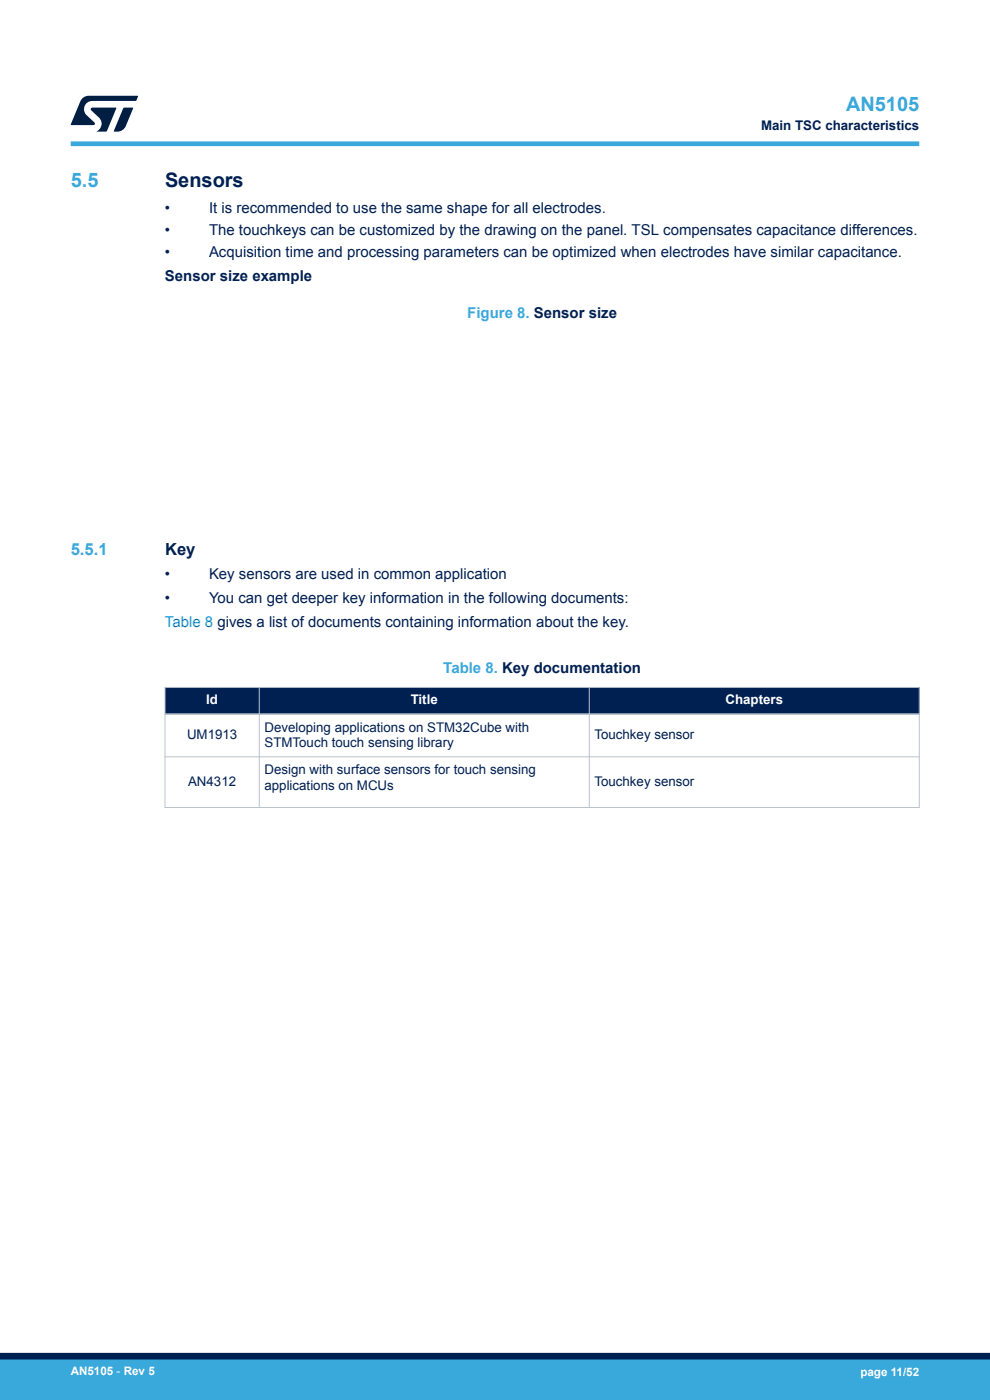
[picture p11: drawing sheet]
<svg xmlns="http://www.w3.org/2000/svg" width="210mm" height="297mm" viewBox="0 0 210 297" stroke-linecap="round" stroke-linejoin="round" font-family="sans-serif">
<defs><g id="words">
<g font-size="4.2" fill="#39a9dc">
<text x="179.5" y="23.5">AN5105</text>
<text x="15" y="39.8">5.5</text>
</g>
<text font-size="4.2" fill="#002052" x="35" y="39.8">Sensors</text>
<text font-size="3.5" fill="#39a9dc" x="15" y="117.8">5.5.1</text>
<text font-size="3.5" fill="#002052" x="35" y="117.8">Key</text>
<g font-size="3.2" fill="#002052">
<text x="35" y="45.1">•</text>
<text x="44.3" y="45.1">It is recommended to use the same shape for all electrodes.</text>
<text x="35" y="49.8">•</text>
<text x="44.3" y="49.8">The touchkeys can be customized by the drawing on the panel. TSL compensates capacitance differences.</text>
<text x="35" y="54.6">•</text>
<text x="35" y="59.6">Sensor size example</text>
<text x="44.3" y="54.6">Acquisition time and processing parameters can be optimized when electrodes have similar capacitance.</text>
<text x="35" y="122.9">•</text>
<text x="44.3" y="122.9">Key sensors are used in common application</text>
<text x="35" y="127.9">•</text>
<text x="44.3" y="127.9">You can get deeper key information in the following documents:</text>
</g>
<g font-size="3.2" fill="#39a9dc">
<text x="99.1" y="67.5">Figure 8. Sensor size</text>
<text x="94" y="142.8">Table 8. Key documentation</text>
</g>
<text font-size="3.2" fill="#1f81af" x="35" y="132.9">Table 8 gives a list of documents containing information about the key.</text>
<g font-size="2.8" fill="#002052">
<text x="161.4" y="27.5">Main TSC characteristics</text>
<text x="56.1" y="155.2">Developing applications on STM32Cube with</text>
<text x="39.7" y="156.9">UM1913</text>
<text x="56.1" y="158.6">STMTouch touch sensing library</text>
<text x="126.1" y="156.9">Touchkey sensor</text>
<text x="39.9" y="166.7">AN4312</text>
<text x="56.1" y="164.2">Design with surface sensors for touch sensing</text>
<text x="56.1" y="167.6">applications on MCUs</text>
<text x="126.1" y="166.7">Touchkey sensor</text>
</g>
<g font-size="2.8" fill="#fff">
<text x="43.7" y="149.4">Id</text>
<text x="87.1" y="149.4">Title</text>
<text x="153.9" y="149.4">Chapters</text>
</g>
<g font-size="2.5" fill="#fff">
<text x="15" y="291.6">AN5105 - Rev 5</text>
<text x="182.5" y="291.9">page 11/52</text>
</g>
</g></defs>
<g fill="#002052">
<path d="M35 145.8h160v5.7h-160z" fill-rule="evenodd"/>
<path d="M35 145.8h160v5.7h-160z" fill-rule="evenodd"/>
</g>
<path d="M34.9 145.8h160.2M35 145.7v25.7M55 145.7v25.7M125 145.7v25.7M195 145.7v25.7M34.9 160.6h160.2M34.9 171.3h160.2" fill="none" stroke="#b9c4ca" stroke-width=".21"/>
<path d="M34.9 151.5h160.2" fill="none" stroke="#b9c4ca" stroke-width=".35"/>
<path d="M15 30.5h180" fill="none" stroke="#39a9dc" stroke-width="1"/>
<g fill="#001e41">
<path d="M17.6 20.8l1.2-.5 10.5 .1-.5 1h-9.2a1.74 1.74 0 0 0-1.6 1 1.74 1.74 0 0 0 .3 2l1.7 1.6 .1 .2-.1 .3h-5l2.1-5z"/>
<path d="M26.2 22.9h2.1l-1.6 3.9a1.92 1.92 0 0 1-1.8 1.1h-.7l-.1-.1z"/>
<path d="M19.4 22.9l5.2-.1 .1 .1-2.1 5h-2.1a1.85 1.85 0 0 0 .5-2.9l-1.6-1.6-.2-.2z"/>
</g>
<g fill="#39a9dc">
<path d="M0 288.4h210v8.6h-210z" fill-rule="evenodd"/>
<path d="M-.1 288.4h210.2v4.4h-210.2z" fill-rule="evenodd"/>
</g>
<path d="M0 287.7h210" fill="none" stroke="#002052" stroke-width="1.4"/>
<use href="#words"/>
</svg>
